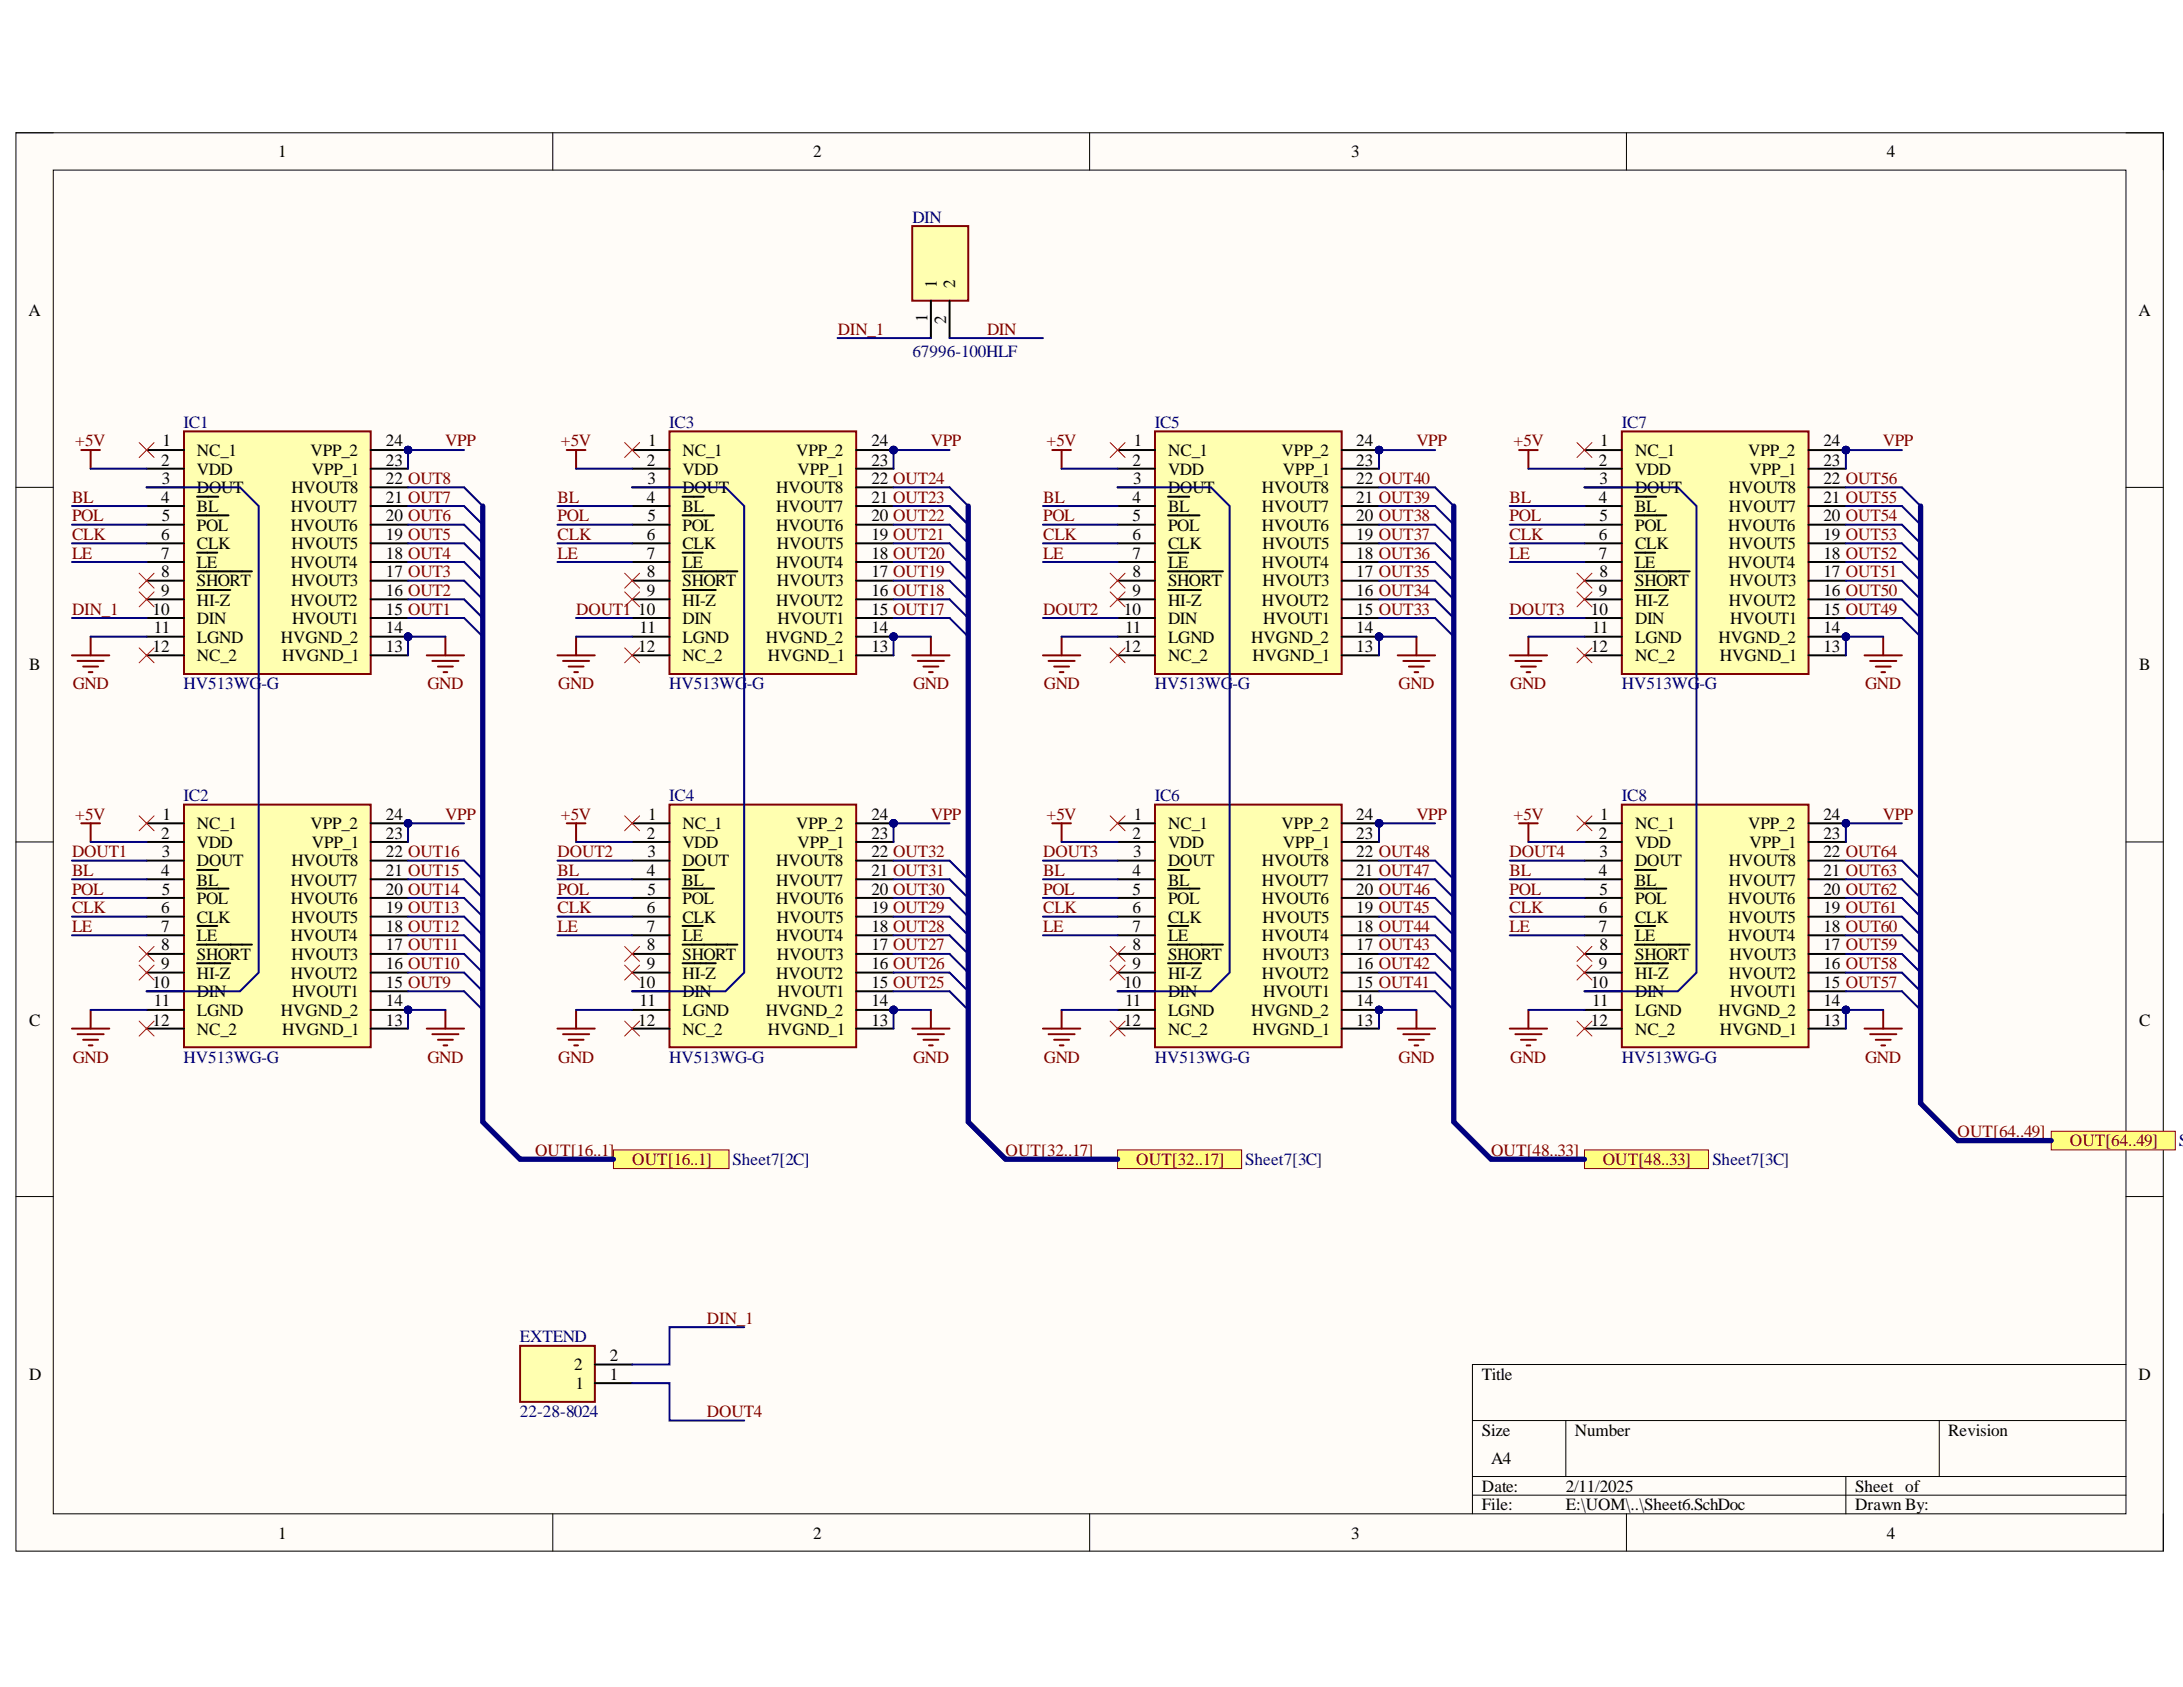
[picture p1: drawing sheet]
<svg xmlns="http://www.w3.org/2000/svg" width="279mm" height="216mm" viewBox="0 0 279 216" stroke-linecap="round" stroke-linejoin="round" font-family="sans-serif">
<defs><g id="words">
<g font-size="2.2">
<text x="35.6" y="20.1">1</text>
<text x="104.1" y="20.1">2</text>
<text x="172.9" y="20.1">3</text>
<text x="241.5" y="20.1">4</text>
<text x="3.6" y="40.4">A</text>
<text x="118.7" y="41.2" transform="rotate(-90 118.7 41.2)">1</text>
<text x="119.9" y="36.9" transform="rotate(-90 119.9 36.9)">1</text>
<text x="121.1" y="41.4" transform="rotate(-90 121.1 41.4)">2</text>
<text x="122.3" y="36.9" transform="rotate(-90 122.3 36.9)">2</text>
<text x="273.7" y="40.4">A</text>
<text x="20.6" y="59.6">2</text>
<text x="20.8" y="57.1">1</text>
<text x="25.2" y="58.3">NC_1</text>
<text x="39.7" y="58.3">VPP_2</text>
<text x="49.4" y="57.1">24</text>
<text x="49.4" y="59.6">23</text>
<text x="82.8" y="59.6">2</text>
<text x="82.9" y="57.1">1</text>
<text x="87.3" y="58.3">NC_1</text>
<text x="101.9" y="58.3">VPP_2</text>
<text x="111.5" y="57.1">24</text>
<text x="111.5" y="59.6">23</text>
<text x="144.9" y="59.6">2</text>
<text x="145.1" y="57.1">1</text>
<text x="149.5" y="58.3">NC_1</text>
<text x="164" y="58.3">VPP_2</text>
<text x="173.6" y="57.1">24</text>
<text x="173.6" y="59.6">23</text>
<text x="204.6" y="59.6">2</text>
<text x="204.8" y="57.1">1</text>
<text x="209.3" y="58.3">NC_1</text>
<text x="223.7" y="58.3">VPP_2</text>
<text x="233.4" y="57.1">24</text>
<text x="233.4" y="59.6">23</text>
<text x="20.6" y="64.3">4</text>
<text x="20.7" y="62">3</text>
<text x="25.2" y="60.8">VDD</text>
<text x="25.2" y="63.1">DOUT</text>
<text x="25.2" y="65.5">BL</text>
<text x="37.2" y="65.5">HVOUT7</text>
<text x="37.3" y="63.1">HVOUT8</text>
<text x="39.9" y="60.8">VPP_1</text>
<text x="49.4" y="62">22 OUT8</text>
<text x="49.4" y="64.3">21 OUT7</text>
<text x="82.8" y="64.3">4</text>
<text x="82.9" y="62">3</text>
<text x="87.3" y="60.8">VDD</text>
<text x="87.3" y="63.1">DOUT</text>
<text x="87.3" y="65.5">BL</text>
<text x="99.4" y="63.1">HVOUT8</text>
<text x="99.4" y="65.5">HVOUT7</text>
<text x="102.1" y="60.8">VPP_1</text>
<text x="111.5" y="62">22 OUT24</text>
<text x="111.5" y="64.3">21 OUT23</text>
<text x="144.9" y="64.3">4</text>
<text x="145" y="62">3</text>
<text x="149.5" y="60.8">VDD</text>
<text x="149.5" y="63.1">DOUT</text>
<text x="149.5" y="65.5">BL</text>
<text x="161.5" y="63.1">HVOUT8</text>
<text x="161.5" y="65.5">HVOUT7</text>
<text x="164.2" y="60.8">VPP_1</text>
<text x="173.6" y="62">22 OUT40</text>
<text x="173.6" y="64.3">21 OUT39</text>
<text x="204.6" y="64.3">4</text>
<text x="204.7" y="62">3</text>
<text x="209.3" y="60.8">VDD</text>
<text x="209.3" y="63.1">DOUT</text>
<text x="209.3" y="65.5">BL</text>
<text x="221.3" y="63.1">HVOUT8</text>
<text x="221.3" y="65.5">HVOUT7</text>
<text x="223.9" y="60.8">VPP_1</text>
<text x="233.4" y="62">22 OUT56</text>
<text x="233.4" y="64.3">21 OUT55</text>
<text x="20.6" y="69.1">6</text>
<text x="20.6" y="71.5">7</text>
<text x="20.7" y="66.7">5</text>
<text x="25.2" y="68">POL</text>
<text x="25.2" y="70.3">CLK</text>
<text x="37.2" y="68">HVOUT6</text>
<text x="37.3" y="70.3">HVOUT5</text>
<text x="49.4" y="66.7">20 OUT6</text>
<text x="49.4" y="69.1">19 OUT5</text>
<text x="49.4" y="71.5">18 OUT4</text>
<text x="82.8" y="69.1">6</text>
<text x="82.8" y="71.5">7</text>
<text x="82.9" y="66.7">5</text>
<text x="87.3" y="68">POL</text>
<text x="87.3" y="70.3">CLK</text>
<text x="99.4" y="68">HVOUT6</text>
<text x="99.4" y="70.3">HVOUT5</text>
<text x="111.5" y="66.7">20 OUT22</text>
<text x="111.5" y="69.1">19 OUT21</text>
<text x="111.5" y="71.5">18 OUT20</text>
<text x="144.9" y="66.7">5</text>
<text x="144.9" y="69.1">6</text>
<text x="144.9" y="71.5">7</text>
<text x="149.5" y="68">POL</text>
<text x="149.5" y="70.3">CLK</text>
<text x="161.5" y="68">HVOUT6</text>
<text x="161.6" y="70.3">HVOUT5</text>
<text x="173.6" y="66.7">20 OUT38</text>
<text x="173.6" y="69.1">19 OUT37</text>
<text x="173.6" y="71.5">18 OUT36</text>
<text x="204.6" y="69.1">6</text>
<text x="204.6" y="71.5">7</text>
<text x="204.7" y="66.7">5</text>
<text x="209.3" y="68">POL</text>
<text x="209.3" y="70.3">CLK</text>
<text x="221.2" y="68">HVOUT6</text>
<text x="221.3" y="70.3">HVOUT5</text>
<text x="233.4" y="66.7">20 OUT54</text>
<text x="233.4" y="69.1">19 OUT53</text>
<text x="233.4" y="71.5">18 OUT52</text>
<text x="20.6" y="73.9">8</text>
<text x="20.6" y="76.2">9</text>
<text x="25.2" y="72.7">LE</text>
<text x="25.2" y="75">SHORT</text>
<text x="25.2" y="77.5">HI-Z</text>
<text x="37.2" y="72.7">HVOUT4</text>
<text x="37.2" y="77.5">HVOUT2</text>
<text x="37.3" y="75">HVOUT3</text>
<text x="49.4" y="73.9">17 OUT3</text>
<text x="49.4" y="76.2">16 OUT2</text>
<text x="82.8" y="73.9">8</text>
<text x="82.8" y="76.2">9</text>
<text x="87.3" y="72.7">LE</text>
<text x="87.3" y="75">SHORT</text>
<text x="87.3" y="77.5">HI-Z</text>
<text x="99.4" y="72.7">HVOUT4</text>
<text x="99.4" y="77.5">HVOUT2</text>
<text x="99.4" y="75">HVOUT3</text>
<text x="111.5" y="73.9">17 OUT19</text>
<text x="111.5" y="76.2">16 OUT18</text>
<text x="144.9" y="73.9">8</text>
<text x="144.9" y="76.2">9</text>
<text x="149.5" y="72.7">LE</text>
<text x="149.5" y="75">SHORT</text>
<text x="149.5" y="77.5">HI-Z</text>
<text x="161.5" y="72.7">HVOUT4</text>
<text x="161.5" y="77.5">HVOUT2</text>
<text x="161.6" y="75">HVOUT3</text>
<text x="173.6" y="73.9">17 OUT35</text>
<text x="173.6" y="76.2">16 OUT34</text>
<text x="204.6" y="76.2">9</text>
<text x="204.7" y="73.9">8</text>
<text x="209.3" y="72.7">LE</text>
<text x="209.3" y="75">SHORT</text>
<text x="209.3" y="77.5">HI-Z</text>
<text x="221.2" y="72.7">HVOUT4</text>
<text x="221.3" y="77.5">HVOUT2</text>
<text x="221.4" y="75">HVOUT3</text>
<text x="233.4" y="73.9">17 OUT51</text>
<text x="233.4" y="76.2">16 OUT50</text>
<text x="19.5" y="78.7">10</text>
<text x="19.5" y="83.4">12</text>
<text x="19.7" y="81">11</text>
<text x="25.2" y="79.9">DIN</text>
<text x="25.2" y="82.2">LGND</text>
<text x="35.9" y="82.2">HVGND_2</text>
<text x="37.4" y="79.9">HVOUT1</text>
<text x="49.4" y="78.7">15 OUT1</text>
<text x="49.4" y="81">14</text>
<text x="49.4" y="83.4">13</text>
<text x="81.7" y="78.7">10</text>
<text x="81.7" y="83.4">12</text>
<text x="81.9" y="81">11</text>
<text x="87.3" y="79.9">DIN</text>
<text x="87.3" y="82.2">LGND</text>
<text x="98" y="82.2">HVGND_2</text>
<text x="99.5" y="79.9">HVOUT1</text>
<text x="111.5" y="78.7">15 OUT17</text>
<text x="111.5" y="81">14</text>
<text x="111.5" y="83.4">13</text>
<text x="143.8" y="78.7">10</text>
<text x="143.8" y="83.4">12</text>
<text x="144" y="81">11</text>
<text x="149.5" y="79.9">DIN</text>
<text x="149.5" y="82.2">LGND</text>
<text x="160.1" y="82.2">HVGND_2</text>
<text x="161.7" y="79.9">HVOUT1</text>
<text x="173.6" y="78.7">15 OUT33</text>
<text x="173.6" y="81">14</text>
<text x="173.6" y="83.4">13</text>
<text x="203.6" y="78.7">10</text>
<text x="203.6" y="83.4">12</text>
<text x="203.8" y="81">11</text>
<text x="209.3" y="79.9">DIN</text>
<text x="209.3" y="82.2">LGND</text>
<text x="219.9" y="82.2">HVGND_2</text>
<text x="221.5" y="79.9">HVOUT1</text>
<text x="233.4" y="78.7">15 OUT49</text>
<text x="233.4" y="81">14</text>
<text x="233.4" y="83.4">13</text>
<text x="3.7" y="85.8">B</text>
<text x="25.2" y="84.6">NC_2</text>
<text x="36.1" y="84.6">HVGND_1</text>
<text x="87.3" y="84.6">NC_2</text>
<text x="98.3" y="84.6">HVGND_1</text>
<text x="149.5" y="84.6">NC_2</text>
<text x="160.3" y="84.6">HVGND_1</text>
<text x="209.3" y="84.6">NC_2</text>
<text x="220.1" y="84.6">HVGND_1</text>
<text x="273.8" y="85.8">B</text>
<text x="20.6" y="107.3">2</text>
<text x="20.8" y="105">1</text>
<text x="25.2" y="106.1">NC_1</text>
<text x="39.7" y="106.1">VPP_2</text>
<text x="49.4" y="105">24</text>
<text x="49.4" y="107.3">23</text>
<text x="82.8" y="107.3">2</text>
<text x="82.9" y="105">1</text>
<text x="87.3" y="106.1">NC_1</text>
<text x="101.9" y="106.1">VPP_2</text>
<text x="111.5" y="105">24</text>
<text x="111.5" y="107.3">23</text>
<text x="144.9" y="107.3">2</text>
<text x="145.1" y="105">1</text>
<text x="149.5" y="106.1">NC_1</text>
<text x="164" y="106.1">VPP_2</text>
<text x="173.6" y="105">24</text>
<text x="173.6" y="107.3">23</text>
<text x="204.6" y="107.3">2</text>
<text x="204.8" y="105">1</text>
<text x="209.3" y="106.1">NC_1</text>
<text x="223.7" y="106.1">VPP_2</text>
<text x="233.4" y="105">24</text>
<text x="233.4" y="107.3">23</text>
<text x="20.6" y="112.1">4</text>
<text x="20.7" y="109.7">3</text>
<text x="25.2" y="108.5">VDD</text>
<text x="25.2" y="110.9">DOUT</text>
<text x="25.2" y="113.3">BL</text>
<text x="37.2" y="113.3">HVOUT7</text>
<text x="37.3" y="110.9">HVOUT8</text>
<text x="39.9" y="108.5">VPP_1</text>
<text x="49.4" y="109.7">22 OUT16</text>
<text x="49.4" y="112.1">21 OUT15</text>
<text x="82.8" y="112.1">4</text>
<text x="82.9" y="109.7">3</text>
<text x="87.3" y="108.5">VDD</text>
<text x="87.3" y="110.9">DOUT</text>
<text x="87.3" y="113.3">BL</text>
<text x="99.4" y="110.9">HVOUT8</text>
<text x="99.4" y="113.3">HVOUT7</text>
<text x="102.1" y="108.5">VPP_1</text>
<text x="111.5" y="109.7">22 OUT32</text>
<text x="111.5" y="112.1">21 OUT31</text>
<text x="144.9" y="112.1">4</text>
<text x="145" y="109.7">3</text>
<text x="149.5" y="108.5">VDD</text>
<text x="149.5" y="110.9">DOUT</text>
<text x="149.5" y="113.3">BL</text>
<text x="161.5" y="110.9">HVOUT8</text>
<text x="161.5" y="113.3">HVOUT7</text>
<text x="164.2" y="108.5">VPP_1</text>
<text x="173.6" y="109.7">22 OUT48</text>
<text x="173.6" y="112.1">21 OUT47</text>
<text x="204.6" y="112.1">4</text>
<text x="204.7" y="109.7">3</text>
<text x="209.3" y="108.5">VDD</text>
<text x="209.3" y="110.9">DOUT</text>
<text x="209.3" y="113.3">BL</text>
<text x="221.3" y="110.9">HVOUT8</text>
<text x="221.3" y="113.3">HVOUT7</text>
<text x="223.9" y="108.5">VPP_1</text>
<text x="233.4" y="109.7">22 OUT64</text>
<text x="233.4" y="112.1">21 OUT63</text>
<text x="20.6" y="116.9">6</text>
<text x="20.6" y="119.2">7</text>
<text x="20.7" y="114.5">5</text>
<text x="25.2" y="115.7">POL</text>
<text x="25.2" y="118.1">CLK</text>
<text x="37.2" y="115.7">HVOUT6</text>
<text x="37.3" y="118.1">HVOUT5</text>
<text x="49.4" y="114.5">20 OUT14</text>
<text x="49.4" y="116.9">19 OUT13</text>
<text x="49.4" y="119.2">18 OUT12</text>
<text x="82.8" y="116.9">6</text>
<text x="82.8" y="119.2">7</text>
<text x="82.9" y="114.5">5</text>
<text x="87.3" y="115.7">POL</text>
<text x="87.3" y="118.1">CLK</text>
<text x="99.4" y="115.7">HVOUT6</text>
<text x="99.4" y="118.1">HVOUT5</text>
<text x="111.5" y="114.5">20 OUT30</text>
<text x="111.5" y="116.9">19 OUT29</text>
<text x="111.5" y="119.2">18 OUT28</text>
<text x="144.9" y="114.5">5</text>
<text x="144.9" y="116.9">6</text>
<text x="144.9" y="119.2">7</text>
<text x="149.5" y="115.7">POL</text>
<text x="149.5" y="118.1">CLK</text>
<text x="161.5" y="115.7">HVOUT6</text>
<text x="161.6" y="118.1">HVOUT5</text>
<text x="173.6" y="114.5">20 OUT46</text>
<text x="173.6" y="116.9">19 OUT45</text>
<text x="173.6" y="119.2">18 OUT44</text>
<text x="204.6" y="116.9">6</text>
<text x="204.6" y="119.2">7</text>
<text x="204.7" y="114.5">5</text>
<text x="209.3" y="115.7">POL</text>
<text x="209.3" y="118.1">CLK</text>
<text x="221.2" y="115.7">HVOUT6</text>
<text x="221.3" y="118.1">HVOUT5</text>
<text x="233.4" y="114.5">20 OUT62</text>
<text x="233.4" y="116.9">19 OUT61</text>
<text x="233.4" y="119.2">18 OUT60</text>
<text x="20.6" y="121.6">8</text>
<text x="20.6" y="124.1">9</text>
<text x="25.2" y="120.4">LE</text>
<text x="25.2" y="122.9">SHORT</text>
<text x="25.2" y="125.2">HI-Z</text>
<text x="37.2" y="120.4">HVOUT4</text>
<text x="37.2" y="125.2">HVOUT2</text>
<text x="37.3" y="122.9">HVOUT3</text>
<text x="49.4" y="121.6">17 OUT11</text>
<text x="49.4" y="124.1">16 OUT10</text>
<text x="82.8" y="121.6">8</text>
<text x="82.8" y="124.1">9</text>
<text x="87.3" y="120.4">LE</text>
<text x="87.3" y="122.9">SHORT</text>
<text x="87.3" y="125.2">HI-Z</text>
<text x="99.4" y="120.4">HVOUT4</text>
<text x="99.4" y="125.2">HVOUT2</text>
<text x="99.4" y="122.9">HVOUT3</text>
<text x="111.5" y="121.6">17 OUT27</text>
<text x="111.5" y="124.1">16 OUT26</text>
<text x="144.9" y="121.6">8</text>
<text x="144.9" y="124.1">9</text>
<text x="149.5" y="120.4">LE</text>
<text x="149.5" y="122.9">SHORT</text>
<text x="149.5" y="125.2">HI-Z</text>
<text x="161.5" y="120.4">HVOUT4</text>
<text x="161.5" y="125.2">HVOUT2</text>
<text x="161.6" y="122.9">HVOUT3</text>
<text x="173.6" y="121.6">17 OUT43</text>
<text x="173.6" y="124.1">16 OUT42</text>
<text x="204.6" y="124.1">9</text>
<text x="204.7" y="121.6">8</text>
<text x="209.3" y="120.4">LE</text>
<text x="209.3" y="122.9">SHORT</text>
<text x="209.3" y="125.2">HI-Z</text>
<text x="221.2" y="120.4">HVOUT4</text>
<text x="221.3" y="125.2">HVOUT2</text>
<text x="221.4" y="122.9">HVOUT3</text>
<text x="233.4" y="121.6">17 OUT59</text>
<text x="233.4" y="124.1">16 OUT58</text>
<text x="3.7" y="131.2">C</text>
<text x="19.5" y="126.4">10</text>
<text x="19.5" y="131.2">12</text>
<text x="19.7" y="128.8">11</text>
<text x="25.2" y="127.6">DIN</text>
<text x="25.2" y="130">LGND</text>
<text x="35.9" y="130">HVGND_2</text>
<text x="37.4" y="127.6">HVOUT1</text>
<text x="49.4" y="126.4">15 OUT9</text>
<text x="49.4" y="128.8">14</text>
<text x="49.4" y="131.2">13</text>
<text x="81.7" y="126.4">10</text>
<text x="81.7" y="131.2">12</text>
<text x="81.9" y="128.8">11</text>
<text x="87.3" y="127.6">DIN</text>
<text x="87.3" y="130">LGND</text>
<text x="98" y="130">HVGND_2</text>
<text x="99.5" y="127.6">HVOUT1</text>
<text x="111.5" y="126.4">15 OUT25</text>
<text x="111.5" y="128.8">14</text>
<text x="111.5" y="131.2">13</text>
<text x="143.8" y="126.4">10</text>
<text x="143.8" y="131.2">12</text>
<text x="144" y="128.8">11</text>
<text x="149.5" y="127.6">DIN</text>
<text x="149.5" y="130">LGND</text>
<text x="160.1" y="130">HVGND_2</text>
<text x="161.7" y="127.6">HVOUT1</text>
<text x="173.6" y="126.4">15 OUT41</text>
<text x="173.6" y="128.8">14</text>
<text x="173.6" y="131.2">13</text>
<text x="203.6" y="126.4">10</text>
<text x="203.6" y="131.2">12</text>
<text x="203.8" y="128.8">11</text>
<text x="209.3" y="127.6">DIN</text>
<text x="209.3" y="130">LGND</text>
<text x="219.9" y="130">HVGND_2</text>
<text x="221.5" y="127.6">HVOUT1</text>
<text x="233.4" y="126.4">15 OUT57</text>
<text x="233.4" y="128.8">14</text>
<text x="233.4" y="131.2">13</text>
<text x="273.8" y="131.2">C</text>
<text x="25.2" y="132.4">NC_2</text>
<text x="36.1" y="132.4">HVGND_1</text>
<text x="87.3" y="132.4">NC_2</text>
<text x="98.3" y="132.4">HVGND_1</text>
<text x="149.5" y="132.4">NC_2</text>
<text x="160.3" y="132.4">HVGND_1</text>
<text x="209.3" y="132.4">NC_2</text>
<text x="220.1" y="132.4">HVGND_1</text>
<text x="3.7" y="176.6">D</text>
<text x="73.5" y="175.4">2</text>
<text x="73.6" y="177.8">1</text>
<text x="78" y="176.6">1</text>
<text x="78" y="174.2">2</text>
<text x="189.7" y="176.6">Title</text>
<text x="273.7" y="176.6">D</text>
<text x="189.7" y="183.7">Size</text>
<text x="201.6" y="183.7">Number</text>
<text x="249.4" y="183.7">Revision</text>
<text x="189.7" y="190.9">Date:</text>
<text x="190.8" y="187.4">A4</text>
<text x="200.4" y="190.9">2/11/2025</text>
<text x="237.4" y="190.9">Sheet of</text>
<text x="35.6" y="196.9">1</text>
<text x="104.1" y="196.9">2</text>
<text x="172.9" y="196.9">3</text>
<text x="189.7" y="193.3">File:</text>
<text x="200.4" y="193.3">E:\UOM\..\Sheet6.SchDoc</text>
<text x="237.4" y="193.3">Drawn By:</text>
<text x="241.5" y="196.9">4</text>
</g>
<g font-size="2.2" fill="#000080">
<text x="116.8" y="28.5">DIN</text>
<text x="116.8" y="45.7">67996-100HLF</text>
<text x="23.5" y="54.8">IC1</text>
<text x="85.7" y="54.8">IC3</text>
<text x="147.8" y="54.8">IC5</text>
<text x="207.6" y="54.8">IC7</text>
<text x="23.5" y="88.2">HV513WG</text>
<text x="33.5" y="88.2">-G</text>
<text x="85.7" y="88.2">HV513WG</text>
<text x="95.6" y="88.2">-G</text>
<text x="147.8" y="88.2">HV513WG</text>
<text x="157.8" y="88.2">-G</text>
<text x="207.6" y="88.2">HV513WG</text>
<text x="217.5" y="88.2">-G</text>
<text x="23.5" y="102.5">IC2</text>
<text x="85.7" y="102.5">IC4</text>
<text x="147.8" y="102.5">IC6</text>
<text x="207.6" y="102.5">IC8</text>
<text x="23.5" y="136">HV513WG-G</text>
<text x="85.7" y="136">HV513WG-G</text>
<text x="147.8" y="136">HV513WG-G</text>
<text x="207.6" y="136">HV513WG-G</text>
<text x="93.8" y="149.1">Sheet7[2C]</text>
<text x="159.4" y="149.1">Sheet7[3C]</text>
<text x="219.2" y="149.1">Sheet7[3C]</text>
<text x="278.9" y="146.7">Sh</text>
<text x="66.5" y="171.8">EXTEND</text>
<text x="66.5" y="181.4">22-28-8024</text>
</g>
<g font-size="2.2" fill="#800000">
<text x="107.2" y="42.9">DIN_1</text>
<text x="126.3" y="42.9">DIN</text>
<text x="9.6" y="57.1">+5V</text>
<text x="57" y="57.1">VPP</text>
<text x="71.8" y="57.1">+5V</text>
<text x="119.1" y="57.1">VPP</text>
<text x="133.9" y="57.1">+5V</text>
<text x="181.3" y="57.1">VPP</text>
<text x="193.7" y="57.1">+5V</text>
<text x="241" y="57.1">VPP</text>
<text x="9.2" y="64.3">BL</text>
<text x="71.4" y="64.3">BL</text>
<text x="133.5" y="64.3">BL</text>
<text x="193.2" y="64.3">BL</text>
<text x="9.2" y="66.7">POL</text>
<text x="9.2" y="69.1">CLK</text>
<text x="9.2" y="71.5">LE</text>
<text x="71.4" y="66.7">POL</text>
<text x="71.4" y="69.1">CLK</text>
<text x="71.4" y="71.5">LE</text>
<text x="133.5" y="66.7">POL</text>
<text x="133.5" y="69.1">CLK</text>
<text x="133.5" y="71.5">LE</text>
<text x="193.2" y="66.7">POL</text>
<text x="193.2" y="69.1">CLK</text>
<text x="193.2" y="71.5">LE</text>
<text x="9.2" y="78.7">DIN_1</text>
<text x="73.7" y="78.7">DOUT1</text>
<text x="133.5" y="78.7">DOUT2</text>
<text x="193.2" y="78.7">DOUT3</text>
<text x="9.3" y="88.2">GND</text>
<text x="54.7" y="88.2">GND</text>
<text x="71.4" y="88.2">GND</text>
<text x="116.9" y="88.2">GND</text>
<text x="133.6" y="88.2">GND</text>
<text x="179" y="88.2">GND</text>
<text x="193.3" y="88.2">GND</text>
<text x="238.7" y="88.2">GND</text>
<text x="9.6" y="105">+5V</text>
<text x="57" y="105">VPP</text>
<text x="71.8" y="105">+5V</text>
<text x="119.1" y="105">VPP</text>
<text x="133.9" y="105">+5V</text>
<text x="181.3" y="105">VPP</text>
<text x="193.7" y="105">+5V</text>
<text x="241" y="105">VPP</text>
<text x="9.2" y="112.1">BL</text>
<text x="9.2" y="109.7">DOUT1</text>
<text x="71.4" y="112.1">BL</text>
<text x="71.4" y="109.7">DOUT2</text>
<text x="133.5" y="112.1">BL</text>
<text x="133.5" y="109.7">DOUT3</text>
<text x="193.2" y="112.1">BL</text>
<text x="193.2" y="109.7">DOUT4</text>
<text x="9.2" y="114.5">POL</text>
<text x="9.2" y="116.9">CLK</text>
<text x="9.2" y="119.2">LE</text>
<text x="71.4" y="114.5">POL</text>
<text x="71.4" y="116.9">CLK</text>
<text x="71.4" y="119.2">LE</text>
<text x="133.5" y="114.5">POL</text>
<text x="133.5" y="116.9">CLK</text>
<text x="133.5" y="119.2">LE</text>
<text x="193.2" y="114.5">POL</text>
<text x="193.2" y="116.9">CLK</text>
<text x="193.2" y="119.2">LE</text>
<text x="9.3" y="136">GND</text>
<text x="54.7" y="136">GND</text>
<text x="71.4" y="136">GND</text>
<text x="116.9" y="136">GND</text>
<text x="133.6" y="136">GND</text>
<text x="179" y="136">GND</text>
<text x="193.3" y="136">GND</text>
<text x="238.7" y="136">GND</text>
<text x="68.5" y="147.9">OUT[16..1]</text>
<text x="80.9" y="149.1">OUT[16..1]</text>
<text x="128.7" y="147.9">OUT[32..17]</text>
<text x="145.4" y="149.1">OUT[32..17]</text>
<text x="190.8" y="147.9">OUT[48..33]</text>
<text x="205.1" y="149.1">OUT[48..33]</text>
<text x="250.5" y="145.5">OUT[64..49]</text>
<text x="264.9" y="146.7">OUT[64..49]</text>
<text x="90.5" y="169.4">DIN_1</text>
<text x="90.5" y="181.4">DOUT4</text>
</g>
</g></defs>
<path d="M2 17h274.9v181.5h-274.9z" fill-rule="evenodd" fill="#fffcf8"/>
<path d="M2 17h274.9v181.5h-274.9z" fill="none" stroke="#000" stroke-width=".13"/>
<path d="M6.8 21.8h265.3v171.9h-265.3z" fill-rule="evenodd" fill="#fffcf8"/>
<g fill="none" stroke="#000" stroke-width=".13">
<path d="M2 17h4.8M70.7 17v4.8M139.5 17v4.8M208.2 17v4.8M272.1 17h4.8v4.8M6.8 21.8h265.3v171.9h-265.3zM2 62.4h4.8M272.1 62.4h4.8M2 107.8h4.8M272.1 107.8h4.8M2 153.1h4.8M272.1 153.1h4.8"/>
<path d="M272.1 174.6h-83.6v19.1M70.8 193.7v4.8M139.5 193.7v4.8M188.5 181.8h83.6M188.5 189h83.6M188.5 191.4h83.6M200.4 181.8v7.2M208.2 193.7v4.8M236.3 189v4.7M248.2 181.8v7.2M276.9 193.7v4.8"/>
</g>
<circle cx="52.2" cy="57.6" r=".48" fill="#000080"/>
<circle cx="52.2" cy="57.6" r=".48" fill="none" stroke="#000080" stroke-width=".13"/>
<circle cx="52.2" cy="81.5" r=".48" fill="#000080"/>
<circle cx="52.2" cy="81.5" r=".48" fill="none" stroke="#000080" stroke-width=".13"/>
<path d="M23.5 55.2h23.9v31.1h-23.9z" fill-rule="evenodd" fill="#ffffb0"/>
<path d="M23.5 55.2h23.9v31.1h-23.9z" fill="none" stroke="#800000" stroke-width=".25"/>
<g fill="none" stroke="#000" stroke-width=".25">
<path d="M18.8 57.6h4.7M18.8 60h4.7M47.4 57.6h4.8M18.8 62.4h4.7M18.8 64.8h4.7M18.8 67.1h4.7M18.8 69.5h4.7M18.8 71.9h4.7M18.8 74.3h4.7M18.8 76.7h4.7M18.8 79.1h4.7M25.2 63.6h2.7"/>
<path d="M25.2 66h4.1M25.2 70.7h2.6M25.2 73.1h7M25.2 75.5h4.3M18.8 81.5h4.7M18.8 83.9h4.7"/>
</g>
<circle cx="52.2" cy="57.6" r=".48" fill="#000080"/>
<circle cx="52.2" cy="57.6" r=".48" fill="none" stroke="#000080" stroke-width=".13"/>
<path d="M47.4 60h4.8M47.4 62.4h4.8M47.4 64.8h4.8M47.4 67.1h4.8M47.4 69.5h4.8M47.4 71.9h4.8M47.4 74.3h4.8M47.4 76.7h4.8M47.4 79.1h4.8M47.4 81.5h4.8" fill="none" stroke="#000" stroke-width=".25"/>
<circle cx="52.2" cy="81.5" r=".48" fill="#000080"/>
<circle cx="52.2" cy="81.5" r=".48" fill="none" stroke="#000080" stroke-width=".13"/>
<path d="M47.4 83.9h4.8" fill="none" stroke="#000" stroke-width=".25"/>
<circle cx="114.4" cy="57.6" r=".48" fill="#000080"/>
<circle cx="114.4" cy="57.6" r=".48" fill="none" stroke="#000080" stroke-width=".13"/>
<circle cx="114.4" cy="81.5" r=".48" fill="#000080"/>
<circle cx="114.4" cy="81.5" r=".48" fill="none" stroke="#000080" stroke-width=".13"/>
<path d="M85.7 55.2h23.9v31.1h-23.9z" fill-rule="evenodd" fill="#ffffb0"/>
<path d="M85.7 55.2h23.9v31.1h-23.9z" fill="none" stroke="#800000" stroke-width=".25"/>
<g fill="none" stroke="#000" stroke-width=".25">
<path d="M80.9 57.6h4.8M80.9 60h4.8M109.6 57.6h4.8M80.9 62.4h4.8M80.9 64.8h4.8M80.9 67.1h4.8M80.9 69.5h4.8M80.9 71.9h4.8M80.9 74.3h4.8M80.9 76.7h4.8M80.9 79.1h4.8M87.4 63.6h2.7"/>
<path d="M87.4 66h4M87.4 70.7h2.5M87.4 73.1h7M87.4 75.5h4.2M80.9 81.5h4.8M80.9 83.9h4.8"/>
</g>
<circle cx="114.4" cy="57.6" r=".48" fill="#000080"/>
<circle cx="114.4" cy="57.6" r=".48" fill="none" stroke="#000080" stroke-width=".13"/>
<path d="M109.6 60h4.8M109.6 62.4h4.8M109.6 64.8h4.8M109.6 67.1h4.8M109.6 69.5h4.8M109.6 71.9h4.8M109.6 74.3h4.8M109.6 76.7h4.8M109.6 79.1h4.8M109.6 81.5h4.8" fill="none" stroke="#000" stroke-width=".25"/>
<circle cx="114.4" cy="81.5" r=".48" fill="#000080"/>
<circle cx="114.4" cy="81.5" r=".48" fill="none" stroke="#000080" stroke-width=".13"/>
<path d="M109.6 83.9h4.8" fill="none" stroke="#000" stroke-width=".25"/>
<circle cx="176.5" cy="57.6" r=".48" fill="#000080"/>
<circle cx="176.5" cy="57.6" r=".48" fill="none" stroke="#000080" stroke-width=".13"/>
<circle cx="176.5" cy="81.5" r=".48" fill="#000080"/>
<circle cx="176.5" cy="81.5" r=".48" fill="none" stroke="#000080" stroke-width=".13"/>
<path d="M147.8 55.2h23.9v31.1h-23.9z" fill-rule="evenodd" fill="#ffffb0"/>
<path d="M147.8 55.2h23.9v31.1h-23.9z" fill="none" stroke="#800000" stroke-width=".25"/>
<g fill="none" stroke="#000" stroke-width=".25">
<path d="M143 57.6h4.8M143 60h4.8M171.7 57.6h4.8M143 62.4h4.8M143 64.8h4.8M143 67.1h4.8M143 69.5h4.8M143 71.9h4.8M143 74.3h4.8M143 76.7h4.8M143 79.1h4.8M149.5 63.6h2.7"/>
<path d="M149.5 66h4M149.5 70.7h2.6M149.5 73.1h7M149.5 75.5h4.2M143 81.5h4.8M143 83.9h4.8"/>
</g>
<circle cx="176.5" cy="57.6" r=".48" fill="#000080"/>
<circle cx="176.5" cy="57.6" r=".48" fill="none" stroke="#000080" stroke-width=".13"/>
<path d="M171.7 60h4.8M171.7 62.4h4.8M171.7 64.8h4.8M171.7 67.1h4.8M171.7 69.5h4.8M171.7 71.9h4.8M171.7 74.3h4.8M171.7 76.7h4.8M171.7 79.1h4.8M171.7 81.5h4.8" fill="none" stroke="#000" stroke-width=".25"/>
<circle cx="176.5" cy="81.5" r=".48" fill="#000080"/>
<circle cx="176.5" cy="81.5" r=".48" fill="none" stroke="#000080" stroke-width=".13"/>
<path d="M171.7 83.9h4.8" fill="none" stroke="#000" stroke-width=".25"/>
<circle cx="236.3" cy="57.6" r=".48" fill="#000080"/>
<circle cx="236.3" cy="57.6" r=".48" fill="none" stroke="#000080" stroke-width=".13"/>
<circle cx="236.3" cy="81.5" r=".48" fill="#000080"/>
<circle cx="236.3" cy="81.5" r=".48" fill="none" stroke="#000080" stroke-width=".13"/>
<path d="M207.6 55.2h23.9v31.1h-23.9z" fill-rule="evenodd" fill="#ffffb0"/>
<path d="M207.6 55.2h23.9v31.1h-23.9z" fill="none" stroke="#800000" stroke-width=".25"/>
<g fill="none" stroke="#000" stroke-width=".25">
<path d="M202.8 57.6h4.8M202.8 60h4.8M231.5 57.6h4.8M202.8 62.4h4.8M202.8 64.8h4.8M202.8 67.1h4.8M202.8 69.5h4.8M202.8 71.9h4.8M202.8 74.3h4.8M202.8 76.7h4.8M202.8 79.1h4.8M209.2 63.6h2.8"/>
<path d="M209.2 66h4.1M209.2 70.7h2.6M209.2 73.1h7.1M209.2 75.5h4.3M202.8 81.5h4.8M202.8 83.9h4.8"/>
</g>
<circle cx="236.3" cy="57.6" r=".48" fill="#000080"/>
<circle cx="236.3" cy="57.6" r=".48" fill="none" stroke="#000080" stroke-width=".13"/>
<path d="M231.5 60h4.8M231.5 62.4h4.8M231.5 64.8h4.8M231.5 67.1h4.8M231.5 69.5h4.8M231.5 71.9h4.8M231.5 74.3h4.8M231.5 76.7h4.8M231.5 79.1h4.8M231.5 81.5h4.8" fill="none" stroke="#000" stroke-width=".25"/>
<circle cx="236.3" cy="81.5" r=".48" fill="#000080"/>
<circle cx="236.3" cy="81.5" r=".48" fill="none" stroke="#000080" stroke-width=".13"/>
<path d="M231.5 83.9h4.8" fill="none" stroke="#000" stroke-width=".25"/>
<circle cx="52.2" cy="105.4" r=".48" fill="#000080"/>
<circle cx="52.2" cy="105.4" r=".48" fill="none" stroke="#000080" stroke-width=".13"/>
<circle cx="52.2" cy="129.2" r=".48" fill="#000080"/>
<circle cx="52.2" cy="129.2" r=".48" fill="none" stroke="#000080" stroke-width=".13"/>
<path d="M23.5 103h23.9v31h-23.9z" fill-rule="evenodd" fill="#ffffb0"/>
<path d="M23.5 103h23.9v31h-23.9z" fill="none" stroke="#800000" stroke-width=".25"/>
<g fill="none" stroke="#000" stroke-width=".25">
<path d="M18.8 105.4h4.7M18.8 107.8h4.7M18.8 110.1h4.7M18.8 112.5h4.7M18.8 114.9h4.7M18.8 117.3h4.7M18.8 119.7h4.7M25.2 111.3h2.7M25.2 113.7h4.1M25.2 118.5h2.6M47.4 105.4h4.8M18.8 122.1h4.7"/>
<path d="M18.8 124.5h4.7M18.8 126.9h4.7M18.8 129.2h4.7M18.8 131.6h4.7M25.2 120.9h7M25.2 123.3h4.3"/>
</g>
<circle cx="52.2" cy="105.4" r=".48" fill="#000080"/>
<circle cx="52.2" cy="105.4" r=".48" fill="none" stroke="#000080" stroke-width=".13"/>
<path d="M47.4 107.8h4.8M47.4 110.1h4.8M47.4 112.5h4.8M47.4 114.9h4.8M47.4 117.3h4.8M47.4 119.7h4.8M47.4 122.1h4.8M47.4 124.5h4.8M47.4 126.9h4.8M47.4 129.2h4.8" fill="none" stroke="#000" stroke-width=".25"/>
<circle cx="52.2" cy="129.2" r=".48" fill="#000080"/>
<circle cx="52.2" cy="129.2" r=".48" fill="none" stroke="#000080" stroke-width=".13"/>
<path d="M47.4 131.6h4.8" fill="none" stroke="#000" stroke-width=".25"/>
<circle cx="114.4" cy="105.4" r=".48" fill="#000080"/>
<circle cx="114.4" cy="105.4" r=".48" fill="none" stroke="#000080" stroke-width=".13"/>
<circle cx="114.4" cy="129.2" r=".48" fill="#000080"/>
<circle cx="114.4" cy="129.2" r=".48" fill="none" stroke="#000080" stroke-width=".13"/>
<path d="M85.7 103h23.9v31h-23.9z" fill-rule="evenodd" fill="#ffffb0"/>
<path d="M85.7 103h23.9v31h-23.9z" fill="none" stroke="#800000" stroke-width=".25"/>
<g fill="none" stroke="#000" stroke-width=".25">
<path d="M80.9 105.4h4.8M80.9 107.8h4.8M80.9 110.1h4.8M80.9 112.5h4.8M80.9 114.9h4.8M80.9 117.3h4.8M80.9 119.7h4.8M87.4 111.3h2.7M87.4 113.7h4M87.4 118.5h2.5M109.6 105.4h4.8M80.9 122.1h4.8"/>
<path d="M80.9 124.5h4.8M80.9 126.9h4.8M80.9 129.2h4.8M80.9 131.6h4.8M87.4 120.9h7M87.4 123.3h4.2"/>
</g>
<circle cx="114.4" cy="105.4" r=".48" fill="#000080"/>
<circle cx="114.4" cy="105.4" r=".48" fill="none" stroke="#000080" stroke-width=".13"/>
<path d="M109.6 107.8h4.8M109.6 110.1h4.8M109.6 112.5h4.8M109.6 114.9h4.8M109.6 117.3h4.8M109.6 119.7h4.8M109.6 122.1h4.8M109.6 124.5h4.8M109.6 126.9h4.8M109.6 129.2h4.8" fill="none" stroke="#000" stroke-width=".25"/>
<circle cx="114.4" cy="129.2" r=".48" fill="#000080"/>
<circle cx="114.4" cy="129.2" r=".48" fill="none" stroke="#000080" stroke-width=".13"/>
<path d="M109.6 131.6h4.8" fill="none" stroke="#000" stroke-width=".25"/>
<circle cx="176.5" cy="105.4" r=".48" fill="#000080"/>
<circle cx="176.5" cy="105.4" r=".48" fill="none" stroke="#000080" stroke-width=".13"/>
<circle cx="176.5" cy="129.2" r=".48" fill="#000080"/>
<circle cx="176.5" cy="129.2" r=".48" fill="none" stroke="#000080" stroke-width=".13"/>
<path d="M147.8 103h23.9v31h-23.9z" fill-rule="evenodd" fill="#ffffb0"/>
<path d="M147.8 103h23.9v31h-23.9z" fill="none" stroke="#800000" stroke-width=".25"/>
<g fill="none" stroke="#000" stroke-width=".25">
<path d="M143 105.4h4.8M143 107.8h4.8M143 110.1h4.8M143 112.5h4.8M143 114.9h4.8M143 117.3h4.8M143 119.7h4.8M149.5 111.3h2.7M149.5 113.7h4M149.5 118.5h2.6M171.7 105.4h4.8M143 122.1h4.8"/>
<path d="M143 124.5h4.8M143 126.9h4.8M143 129.2h4.8M143 131.6h4.8M149.5 120.9h7M149.5 123.3h4.2"/>
</g>
<circle cx="176.5" cy="105.4" r=".48" fill="#000080"/>
<circle cx="176.5" cy="105.4" r=".48" fill="none" stroke="#000080" stroke-width=".13"/>
<path d="M171.7 107.8h4.8M171.7 110.1h4.8M171.7 112.5h4.8M171.7 114.9h4.8M171.7 117.3h4.8M171.7 119.7h4.8M171.7 122.1h4.8M171.7 124.5h4.8M171.7 126.9h4.8M171.7 129.2h4.8" fill="none" stroke="#000" stroke-width=".25"/>
<circle cx="176.5" cy="129.2" r=".48" fill="#000080"/>
<circle cx="176.5" cy="129.2" r=".48" fill="none" stroke="#000080" stroke-width=".13"/>
<path d="M171.7 131.6h4.8" fill="none" stroke="#000" stroke-width=".25"/>
<circle cx="236.3" cy="105.4" r=".48" fill="#000080"/>
<circle cx="236.3" cy="105.4" r=".48" fill="none" stroke="#000080" stroke-width=".13"/>
<circle cx="236.3" cy="129.2" r=".48" fill="#000080"/>
<circle cx="236.3" cy="129.2" r=".48" fill="none" stroke="#000080" stroke-width=".13"/>
<path d="M207.6 103h23.9v31h-23.9z" fill-rule="evenodd" fill="#ffffb0"/>
<path d="M207.6 103h23.9v31h-23.9z" fill="none" stroke="#800000" stroke-width=".25"/>
<g fill="none" stroke="#000" stroke-width=".25">
<path d="M202.8 105.4h4.8M202.8 107.8h4.8M202.8 110.1h4.8M202.8 112.5h4.8M202.8 114.9h4.8M202.8 117.3h4.8M202.8 119.7h4.8M209.2 111.3h2.8M209.2 113.7h4.1M209.2 118.5h2.6M231.5 105.4h4.8M202.8 122.1h4.8"/>
<path d="M202.8 124.5h4.8M202.8 126.9h4.8M202.8 129.2h4.8M202.8 131.6h4.8M209.2 120.9h7.1M209.2 123.3h4.3"/>
</g>
<circle cx="236.3" cy="105.4" r=".48" fill="#000080"/>
<circle cx="236.3" cy="105.4" r=".48" fill="none" stroke="#000080" stroke-width=".13"/>
<path d="M231.5 107.8h4.8M231.5 110.1h4.8M231.5 112.5h4.8M231.5 114.9h4.8M231.5 117.3h4.8M231.5 119.7h4.8M231.5 122.1h4.8M231.5 124.5h4.8M231.5 126.9h4.8M231.5 129.2h4.8" fill="none" stroke="#000" stroke-width=".25"/>
<circle cx="236.3" cy="129.2" r=".48" fill="#000080"/>
<circle cx="236.3" cy="129.2" r=".48" fill="none" stroke="#000080" stroke-width=".13"/>
<path d="M231.5 131.6h4.8" fill="none" stroke="#000" stroke-width=".25"/>
<g fill="none" stroke="#800000" stroke-width=".25">
<path d="M10.4 57.6h2.4M11.6 57.6v2.4M72.5 57.6h2.4M73.7 57.6v2.4M134.7 57.6h2.4M135.9 57.6v2.4M194.4 57.6h2.4M195.6 57.6v2.4M9.2 83.9h4.8M9.9 84.6h3.4M10.6 85.3h2M11.4 86h.4"/>
<path d="M11.6 81.5v2.4M54.6 83.9h4.8M55.3 84.6h3.4M56.1 85.3h1.9M56.8 86h.4M57 81.5v2.4M71.3 83.9h4.8M72.1 84.6h3.3M72.8 85.3h1.9M73.5 86h.5M73.7 81.5v2.4M116.8 83.9h4.7"/>
<path d="M117.5 84.6h3.3M118.2 85.3h1.9M118.9 86h.5M119.1 81.5v2.4M133.5 83.9h4.8M134.2 84.6h3.3M134.9 85.3h1.9M135.6 86h.5M135.9 81.5v2.4M178.9 83.9h4.8M179.6 84.6h3.4M180.3 85.3h1.9"/>
<path d="M181 86h.5M181.3 81.5v2.4M193.2 83.9h4.8M194 84.6h3.3M194.7 85.3h1.9M195.4 86h.5M195.6 81.5v2.4M238.6 83.9h4.8M239.4 84.6h3.3M240.1 85.3h1.9M240.8 86h.5M241 81.5v2.4"/>
<path d="M10.4 105.4h2.4M11.6 105.4v2.4M72.5 105.4h2.4M73.7 105.4v2.4M134.7 105.4h2.4M135.9 105.4v2.4M194.4 105.4h2.4M195.6 105.4v2.4M9.2 131.6h4.8M9.9 132.4h3.4M10.6 133.1h2M11.4 133.8h.4"/>
<path d="M11.6 129.2v2.4M54.6 131.6h4.8M55.3 132.4h3.4M56.1 133.1h1.9M56.8 133.8h.4M57 129.2v2.4M71.3 131.6h4.8M72.1 132.4h3.3M72.8 133.1h1.9M73.5 133.8h.5M73.7 129.2v2.4M116.8 131.6h4.7"/>
<path d="M117.5 132.4h3.3M118.2 133.1h1.9M118.9 133.8h.5M119.1 129.2v2.4M133.5 131.6h4.8M134.2 132.4h3.3M134.9 133.1h1.9M135.6 133.8h.5M135.9 129.2v2.4M178.9 131.6h4.8M179.6 132.4h3.4M180.3 133.1h1.9"/>
<path d="M181 133.8h.5M181.3 129.2v2.4M193.2 131.6h4.8M194 132.4h3.3M194.7 133.1h1.9M195.4 133.8h.5M195.6 129.2v2.4M238.6 131.6h4.8M239.4 132.4h3.3M240.1 133.1h1.9M240.8 133.8h.5M241 129.2v2.4"/>
</g>
<path d="M17.8 56.6l1.9 2M19.7 56.6l-1.9 2M17.8 73.4l1.9 1.9M17.8 75.7l1.9 2M19.7 73.4l-1.9 1.9M19.7 75.7l-1.9 2M17.8 82.9l1.9 1.9M19.7 82.9l-1.9 1.9" fill="none" stroke="#f00" stroke-width=".13"/>
<g fill="none" stroke="#000080" stroke-width=".25">
<path d="M59.4 62.4l2.4 2.4M59.4 64.8l2.4 2.3M59.4 67.1l2.4 2.4M59.4 69.5l2.4 2.4M59.4 71.9l2.4 2.4M59.4 74.3l2.4 2.4M59.4 76.7l2.4 2.4M59.4 79.1l2.4 2.4M121.5 64.8l2.4 2.3M121.5 67.1l2.4 2.4M121.5 69.5l2.4 2.4M121.5 71.9l2.4 2.4"/>
<path d="M121.5 76.7l2.4 2.4M121.5 74.3l2.4 2.4M121.5 79.1l2.4 2.4M183.7 79.1l2.4 2.4M183.7 76.7l2.4 2.4M183.7 74.3l2.4 2.4M183.7 71.9l2.4 2.4M183.7 69.5l2.4 2.4M183.7 67.1l2.4 2.4M183.7 64.8l2.4 2.3M183.7 62.4l2.4 2.4M243.4 62.4l2.4 2.4"/>
<path d="M243.4 64.8l2.4 2.3M243.4 67.1l2.4 2.4M243.4 69.5l2.4 2.4M243.4 71.9l2.4 2.4M243.4 74.3l2.4 2.4M243.4 76.7l2.4 2.4M243.4 79.1l2.4 2.4M59.4 110.1l2.4 2.4M59.4 112.5l2.4 2.4M59.4 114.9l2.4 2.4M59.4 117.3l2.4 2.4M59.4 119.7l2.4 2.4"/>
<path d="M121.5 110.1l2.4 2.4M121.5 112.5l2.4 2.4M121.5 114.9l2.4 2.4M121.5 117.3l2.4 2.4M121.5 119.7l2.4 2.4M183.7 119.7l2.4 2.4M183.7 117.3l2.4 2.4M183.7 114.9l2.4 2.4M183.7 112.5l2.4 2.4M183.7 110.1l2.4 2.4M243.4 110.1l2.4 2.4M243.4 112.5l2.4 2.4"/>
<path d="M243.4 114.9l2.4 2.4M243.4 117.3l2.4 2.4M243.4 119.7l2.4 2.4M59.4 122.1l2.4 2.4M59.4 124.5l2.4 2.4M59.4 126.9l2.4 2.3M121.5 122.1l2.4 2.4M121.5 124.5l2.4 2.4M121.5 126.9l2.4 2.3M183.7 126.9l2.4 2.3M183.7 124.5l2.4 2.4M183.7 122.1l2.4 2.4"/>
<path d="M243.4 122.1l2.4 2.4M243.4 124.5l2.4 2.4M243.4 126.9l2.4 2.3"/>
</g>
<path d="M78.5 147.2h14.8v2.4h-14.8z" fill-rule="evenodd" fill="#ffff80"/>
<path d="M78.5 147.2h14.8v2.4h-14.8z" fill="none" stroke="#800000" stroke-width=".13"/>
<path d="M143 147.2h15.9v2.4h-15.9z" fill-rule="evenodd" fill="#ffff80"/>
<path d="M143 147.2h15.9v2.4h-15.9z" fill="none" stroke="#800000" stroke-width=".13"/>
<path d="M202.8 147.2h15.9v2.4h-15.9z" fill-rule="evenodd" fill="#ffff80"/>
<path d="M202.8 147.2h15.9v2.4h-15.9z" fill="none" stroke="#800000" stroke-width=".13"/>
<path d="M262.5 144.8h15.9v2.4h-15.9z" fill-rule="evenodd" fill="#ffff80"/>
<path d="M262.5 144.8h15.9v2.4h-15.9z" fill="none" stroke="#800000" stroke-width=".13"/>
<g fill="none" stroke="#f00" stroke-width=".13">
<path d="M79.9 56.6l2 2M81.9 56.6l-2 2M142.1 56.6l1.9 2M144 56.6l-1.9 2M201.8 56.6l1.9 2M203.7 56.6l-1.9 2M79.9 75.7l2 2M79.9 73.4l2 1.9M81.9 75.7l-2 2M81.9 73.4l-2 1.9M142.1 73.4l1.9 1.9M142.1 75.7l1.9 2"/>
<path d="M144 73.4l-1.9 1.9M144 75.7l-1.9 2M201.8 75.7l1.9 2M201.8 73.4l1.9 1.9M203.7 75.7l-1.9 2M203.7 73.4l-1.9 1.9M79.9 82.9l2 1.9M81.9 82.9l-2 1.9M142.1 82.9l1.9 1.9M144 82.9l-1.9 1.9M201.8 82.9l1.9 1.9M203.7 82.9l-1.9 1.9"/>
<path d="M17.8 104.4l1.9 1.9M19.7 104.4l-1.9 1.9M79.9 104.4l2 1.9M81.9 104.4l-2 1.9M142.1 104.4l1.9 1.9M144 104.4l-1.9 1.9M201.8 104.4l1.9 1.9M203.7 104.4l-1.9 1.9M17.8 121.1l1.9 1.9M17.8 123.5l1.9 1.9M17.8 130.7l1.9 1.9M19.7 121.1l-1.9 1.9"/>
<path d="M19.7 123.5l-1.9 1.9M19.7 130.7l-1.9 1.9M79.9 130.7l2 1.9M79.9 123.5l2 1.9M79.9 121.1l2 1.9M81.9 130.7l-2 1.9M81.9 123.5l-2 1.9M81.9 121.1l-2 1.9M142.1 121.1l1.9 1.9M142.1 123.5l1.9 1.9M142.1 130.7l1.9 1.9M144 121.1l-1.9 1.9"/>
<path d="M144 123.5l-1.9 1.9M144 130.7l-1.9 1.9M201.8 130.7l1.9 1.9M201.8 123.5l1.9 1.9M201.8 121.1l1.9 1.9M203.7 130.7l-1.9 1.9M203.7 123.5l-1.9 1.9M203.7 121.1l-1.9 1.9"/>
</g>
<path d="M116.8 28.9h7.1v9.6h-7.1z" fill-rule="evenodd" fill="#ffffb0"/>
<path d="M116.8 28.9h7.1v9.6h-7.1z" fill="none" stroke="#800000" stroke-width=".25"/>
<path d="M119.1 38.5v4.8M121.5 38.5v4.8" fill="none" stroke="#000" stroke-width=".25"/>
<path d="M66.6 172.2h9.5v7.2h-9.5z" fill-rule="evenodd" fill="#ffffb0"/>
<path d="M66.6 172.2h9.5v7.2h-9.5z" fill="none" stroke="#800000" stroke-width=".25"/>
<path d="M76.1 177h4.8M76.1 174.6h4.8" fill="none" stroke="#000" stroke-width=".25"/>
<g fill="none" stroke="#000080" stroke-width=".25">
<path d="M11.6 60h7.2M52.2 57.6v2.4M73.7 60h7.2M135.9 60h7.1M195.6 60h7.2M9.2 64.8h9.6M9.2 67.1h9.6M9.2 69.5h9.6M9.2 71.9h9.6M71.3 64.8h9.6M71.3 67.1h9.6M71.3 69.5h9.6"/>
<path d="M71.3 71.9h9.6M133.5 64.8h9.5M133.5 67.1h9.5M133.5 69.5h9.5M133.5 71.9h9.5M193.2 64.8h9.6M193.2 67.1h9.6M193.2 69.5h9.6M193.2 71.9h9.6M11.6 81.5h7.2M73.7 81.5h7.2M135.9 81.5h7.1"/>
<path d="M195.6 81.5h7.2M9.2 112.5h9.6M9.2 114.9h9.6M9.2 117.3h9.6M9.2 119.7h9.6M11.6 107.8h7.2M71.3 112.5h9.6M71.3 114.9h9.6M71.3 117.3h9.6M71.3 119.7h9.6M73.7 107.8h7.2M133.5 112.5h9.5"/>
<path d="M133.5 114.9h9.5M133.5 117.3h9.5M133.5 119.7h9.5M135.9 107.8h7.1M193.2 112.5h9.6M193.2 114.9h9.6M193.2 117.3h9.6M193.2 119.7h9.6M195.6 107.8h7.2M11.6 129.2h7.2M73.7 129.2h7.2M135.9 129.2h7.1"/>
<path d="M195.6 129.2h7.2"/>
</g>
<circle cx="52.2" cy="57.6" r=".48" fill="#000080"/>
<circle cx="52.2" cy="57.6" r=".48" fill="none" stroke="#000080" stroke-width=".13"/>
<path d="M52.2 57.6h7.2" fill="none" stroke="#000080" stroke-width=".25"/>
<circle cx="52.2" cy="57.6" r=".48" fill="#000080"/>
<circle cx="52.2" cy="57.6" r=".48" fill="none" stroke="#000080" stroke-width=".13"/>
<path d="M52.2 62.4h7.2M52.2 64.8h7.2M52.2 67.1h7.2M52.2 69.5h7.2M52.2 71.9h7.2M52.2 74.3h7.2M52.2 76.7h7.2M52.2 79.1h7.2M52.2 81.5h4.8" fill="none" stroke="#000080" stroke-width=".25"/>
<circle cx="52.2" cy="81.5" r=".48" fill="#000080"/>
<circle cx="52.2" cy="81.5" r=".48" fill="none" stroke="#000080" stroke-width=".13"/>
<path d="M52.2 81.5v2.4" fill="none" stroke="#000080" stroke-width=".25"/>
<circle cx="52.2" cy="81.5" r=".48" fill="#000080"/>
<circle cx="52.2" cy="81.5" r=".48" fill="none" stroke="#000080" stroke-width=".13"/>
<path d="M114.4 57.6v2.4" fill="none" stroke="#000080" stroke-width=".25"/>
<circle cx="114.4" cy="57.6" r=".48" fill="#000080"/>
<circle cx="114.4" cy="57.6" r=".48" fill="none" stroke="#000080" stroke-width=".13"/>
<path d="M114.4 57.6h7.1" fill="none" stroke="#000080" stroke-width=".25"/>
<circle cx="114.4" cy="57.6" r=".48" fill="#000080"/>
<circle cx="114.4" cy="57.6" r=".48" fill="none" stroke="#000080" stroke-width=".13"/>
<path d="M114.4 64.8h7.1M114.4 67.1h7.1M114.4 69.5h7.1M114.4 71.9h7.1M114.4 74.3h7.1M114.4 76.7h7.1M114.4 79.1h7.1M114.4 81.5h4.7" fill="none" stroke="#000080" stroke-width=".25"/>
<circle cx="114.4" cy="81.5" r=".48" fill="#000080"/>
<circle cx="114.4" cy="81.5" r=".48" fill="none" stroke="#000080" stroke-width=".13"/>
<path d="M114.4 81.5v2.4" fill="none" stroke="#000080" stroke-width=".25"/>
<circle cx="114.4" cy="81.5" r=".48" fill="#000080"/>
<circle cx="114.4" cy="81.5" r=".48" fill="none" stroke="#000080" stroke-width=".13"/>
<path d="M176.5 57.6v2.4" fill="none" stroke="#000080" stroke-width=".25"/>
<circle cx="176.5" cy="57.6" r=".48" fill="#000080"/>
<circle cx="176.5" cy="57.6" r=".48" fill="none" stroke="#000080" stroke-width=".13"/>
<path d="M176.5 57.6h7.2" fill="none" stroke="#000080" stroke-width=".25"/>
<circle cx="176.5" cy="57.6" r=".48" fill="#000080"/>
<circle cx="176.5" cy="57.6" r=".48" fill="none" stroke="#000080" stroke-width=".13"/>
<path d="M176.5 62.4h7.2M176.5 64.8h7.2M176.5 67.1h7.2M176.5 69.5h7.2M176.5 71.9h7.2M176.5 74.3h7.2M176.5 76.7h7.2M176.5 79.1h7.2M176.5 81.5h4.8" fill="none" stroke="#000080" stroke-width=".25"/>
<circle cx="176.5" cy="81.5" r=".48" fill="#000080"/>
<circle cx="176.5" cy="81.5" r=".48" fill="none" stroke="#000080" stroke-width=".13"/>
<path d="M176.5 81.5v2.4" fill="none" stroke="#000080" stroke-width=".25"/>
<circle cx="176.5" cy="81.5" r=".48" fill="#000080"/>
<circle cx="176.5" cy="81.5" r=".48" fill="none" stroke="#000080" stroke-width=".13"/>
<path d="M236.3 57.6v2.4" fill="none" stroke="#000080" stroke-width=".25"/>
<circle cx="236.3" cy="57.6" r=".48" fill="#000080"/>
<circle cx="236.3" cy="57.6" r=".48" fill="none" stroke="#000080" stroke-width=".13"/>
<path d="M236.3 57.6h7.1" fill="none" stroke="#000080" stroke-width=".25"/>
<circle cx="236.3" cy="57.6" r=".48" fill="#000080"/>
<circle cx="236.3" cy="57.6" r=".48" fill="none" stroke="#000080" stroke-width=".13"/>
<path d="M236.3 62.4h7.1M236.3 64.8h7.1M236.3 67.1h7.1M236.3 69.5h7.1M236.3 71.9h7.1M236.3 74.3h7.1M236.3 76.7h7.1M236.3 79.1h7.1M236.3 81.5h4.7" fill="none" stroke="#000080" stroke-width=".25"/>
<circle cx="236.3" cy="81.5" r=".48" fill="#000080"/>
<circle cx="236.3" cy="81.5" r=".48" fill="none" stroke="#000080" stroke-width=".13"/>
<path d="M236.3 81.5v2.4" fill="none" stroke="#000080" stroke-width=".25"/>
<circle cx="236.3" cy="81.5" r=".48" fill="#000080"/>
<circle cx="236.3" cy="81.5" r=".48" fill="none" stroke="#000080" stroke-width=".13"/>
<path d="M236.3 105.4v2.4" fill="none" stroke="#000080" stroke-width=".25"/>
<circle cx="236.3" cy="105.4" r=".48" fill="#000080"/>
<circle cx="236.3" cy="105.4" r=".48" fill="none" stroke="#000080" stroke-width=".13"/>
<path d="M236.3 105.4h7.1" fill="none" stroke="#000080" stroke-width=".25"/>
<circle cx="236.3" cy="105.4" r=".48" fill="#000080"/>
<circle cx="236.3" cy="105.4" r=".48" fill="none" stroke="#000080" stroke-width=".13"/>
<path d="M236.3 110.1h7.1M236.3 112.5h7.1M236.3 114.9h7.1M236.3 117.3h7.1M236.3 119.7h7.1M236.3 122.1h7.1M236.3 124.5h7.1M236.3 126.9h7.1M236.3 129.2h4.7" fill="none" stroke="#000080" stroke-width=".25"/>
<circle cx="236.3" cy="129.2" r=".48" fill="#000080"/>
<circle cx="236.3" cy="129.2" r=".48" fill="none" stroke="#000080" stroke-width=".13"/>
<path d="M236.3 129.2v2.4" fill="none" stroke="#000080" stroke-width=".25"/>
<circle cx="236.3" cy="129.2" r=".48" fill="#000080"/>
<circle cx="236.3" cy="129.2" r=".48" fill="none" stroke="#000080" stroke-width=".13"/>
<path d="M176.5 105.4v2.4" fill="none" stroke="#000080" stroke-width=".25"/>
<circle cx="176.5" cy="105.4" r=".48" fill="#000080"/>
<circle cx="176.5" cy="105.4" r=".48" fill="none" stroke="#000080" stroke-width=".13"/>
<path d="M176.5 105.4h7.2" fill="none" stroke="#000080" stroke-width=".25"/>
<circle cx="176.5" cy="105.4" r=".48" fill="#000080"/>
<circle cx="176.5" cy="105.4" r=".48" fill="none" stroke="#000080" stroke-width=".13"/>
<path d="M176.5 110.1h7.2M176.5 112.5h7.2M176.5 114.9h7.2M176.5 117.3h7.2M176.5 119.7h7.2M176.5 122.1h7.2M176.5 124.5h7.2M176.5 126.9h7.2M176.5 129.2h4.8" fill="none" stroke="#000080" stroke-width=".25"/>
<circle cx="176.5" cy="129.2" r=".48" fill="#000080"/>
<circle cx="176.5" cy="129.2" r=".48" fill="none" stroke="#000080" stroke-width=".13"/>
<path d="M176.5 129.2v2.4" fill="none" stroke="#000080" stroke-width=".25"/>
<circle cx="176.5" cy="129.2" r=".48" fill="#000080"/>
<circle cx="176.5" cy="129.2" r=".48" fill="none" stroke="#000080" stroke-width=".13"/>
<path d="M114.4 105.4v2.4" fill="none" stroke="#000080" stroke-width=".25"/>
<circle cx="114.4" cy="105.4" r=".48" fill="#000080"/>
<circle cx="114.4" cy="105.4" r=".48" fill="none" stroke="#000080" stroke-width=".13"/>
<path d="M114.4 105.4h7.1" fill="none" stroke="#000080" stroke-width=".25"/>
<circle cx="114.4" cy="105.4" r=".48" fill="#000080"/>
<circle cx="114.4" cy="105.4" r=".48" fill="none" stroke="#000080" stroke-width=".13"/>
<path d="M114.4 110.1h7.1M114.4 112.5h7.1M114.4 114.9h7.1M114.4 117.3h7.1M114.4 119.7h7.1M114.4 122.1h7.1M114.4 124.5h7.1M114.4 126.9h7.1M114.4 129.2h4.7" fill="none" stroke="#000080" stroke-width=".25"/>
<circle cx="114.4" cy="129.2" r=".48" fill="#000080"/>
<circle cx="114.4" cy="129.2" r=".48" fill="none" stroke="#000080" stroke-width=".13"/>
<path d="M114.4 129.2v2.4" fill="none" stroke="#000080" stroke-width=".25"/>
<circle cx="114.4" cy="129.2" r=".48" fill="#000080"/>
<circle cx="114.4" cy="129.2" r=".48" fill="none" stroke="#000080" stroke-width=".13"/>
<path d="M52.2 105.4v2.4" fill="none" stroke="#000080" stroke-width=".25"/>
<circle cx="52.2" cy="105.4" r=".48" fill="#000080"/>
<circle cx="52.2" cy="105.4" r=".48" fill="none" stroke="#000080" stroke-width=".13"/>
<path d="M52.2 105.4h7.2" fill="none" stroke="#000080" stroke-width=".25"/>
<circle cx="52.2" cy="105.4" r=".48" fill="#000080"/>
<circle cx="52.2" cy="105.4" r=".48" fill="none" stroke="#000080" stroke-width=".13"/>
<path d="M52.2 110.1h7.2M52.2 112.5h7.2M52.2 114.9h7.2M52.2 117.3h7.2M52.2 119.7h7.2M52.2 122.1h7.2M52.2 124.5h7.2M52.2 126.9h7.2M52.2 129.2h4.8" fill="none" stroke="#000080" stroke-width=".25"/>
<circle cx="52.2" cy="129.2" r=".48" fill="#000080"/>
<circle cx="52.2" cy="129.2" r=".48" fill="none" stroke="#000080" stroke-width=".13"/>
<path d="M52.2 129.2v2.4" fill="none" stroke="#000080" stroke-width=".25"/>
<circle cx="52.2" cy="129.2" r=".48" fill="#000080"/>
<circle cx="52.2" cy="129.2" r=".48" fill="none" stroke="#000080" stroke-width=".13"/>
<g fill="none" stroke="#000080" stroke-width=".25">
<path d="M107.2 43.3h11.9M121.5 43.3h12M9.2 79.1h9.6M18.8 62.4h11.9l2.4 2.4v59.7l-2.4 2.4h-11.9M73.7 79.1h7.2M80.9 62.4h12l2.3 2.4v59.7l-2.3 2.4h-12M114.4 62.4h7.1l2.4 2.4M133.5 79.1h9.5M143 62.4h12l2.4 2.4v59.7l-2.4 2.4h-12M193.2 79.1h9.6M202.8 62.4h11.9l2.4 2.4v59.7l-2.4 2.4h-11.9M9.2 110.1h9.6"/>
<path d="M71.3 110.1h9.6M133.5 110.1h9.5M193.2 110.1h9.6M80.9 177h4.8v4.8h9.6M95.3 169.9h-9.6v4.7h-4.8"/>
</g>
<path d="M61.8 64.8v78.8l4.8 4.8h11.9M123.9 64.8v78.8l4.8 4.8h14.3M186.1 64.8v78.8l4.7 4.8h12M245.8 64.8v76.4l4.8 4.8h11.9" fill="none" stroke="#000080" stroke-width=".68"/>
<use href="#words"/>
</svg>
